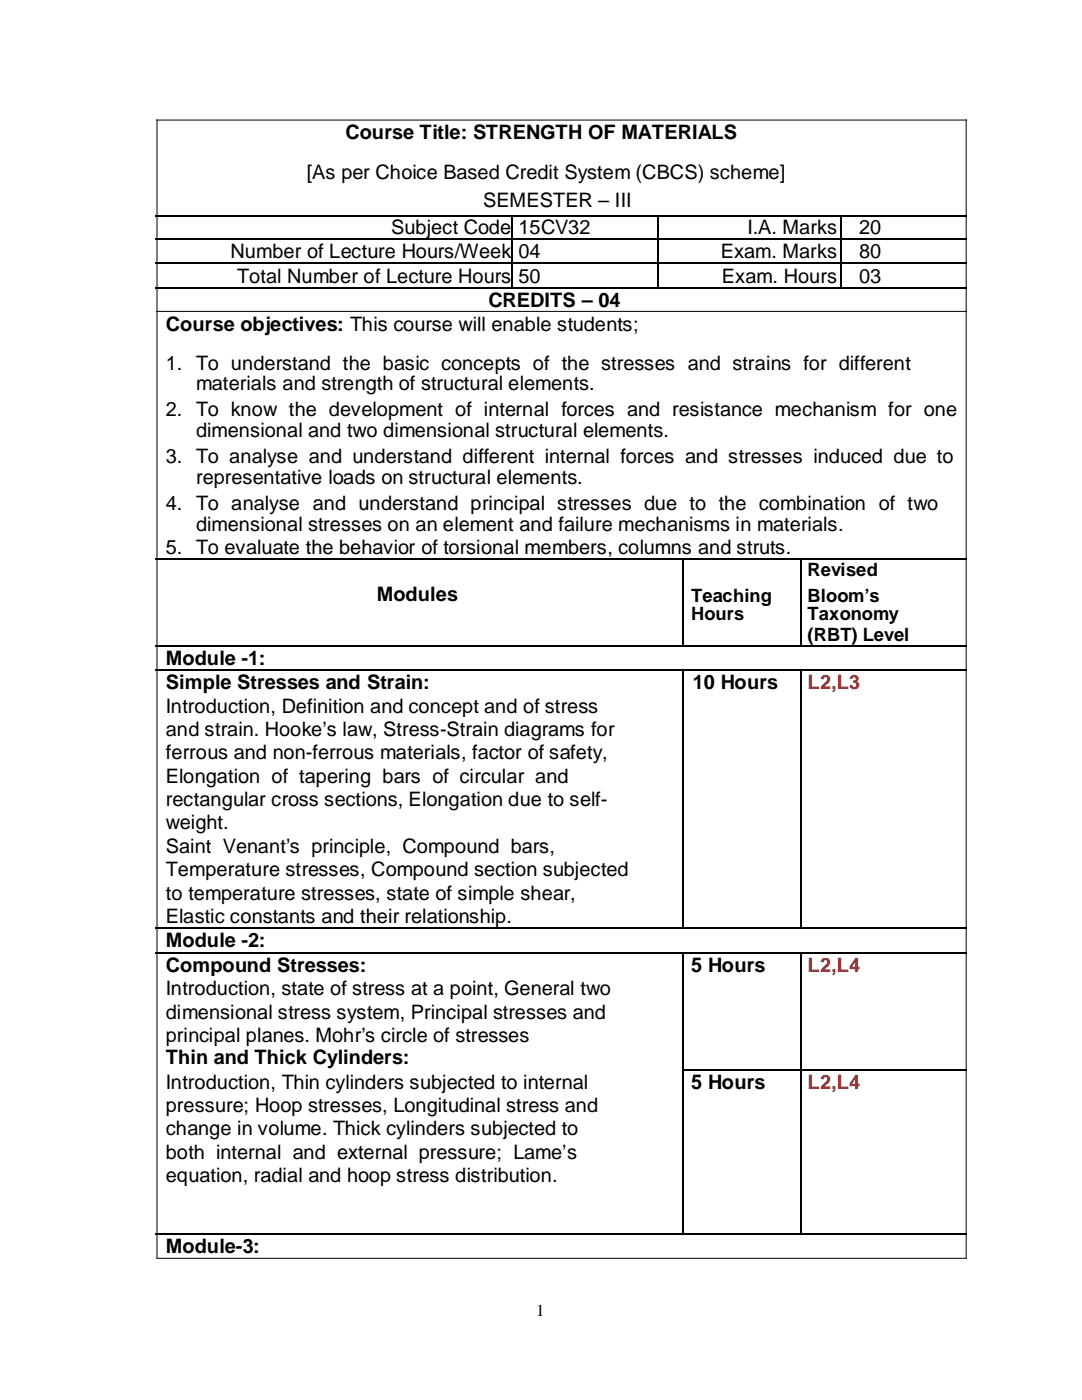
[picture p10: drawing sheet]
<svg xmlns="http://www.w3.org/2000/svg" width="216mm" height="279mm" viewBox="0 0 216 279" stroke-linecap="round" stroke-linejoin="round" font-family="sans-serif">
<defs><g id="words">
<g font-size="4">
<text x="68.9" y="27.7">Course Title: STRENGTH OF MATERIALS</text>
<text x="61.2" y="35.6">[As per Choice Based Credit System (CBCS) scheme]</text>
<text x="96.4" y="41.2">SEMESTER – III</text>
<text x="78.1" y="46.7">Subject Code</text>
<text x="103.5" y="46.7">15CV32</text>
<text x="149.2" y="46.7">I.A. Marks</text>
<text x="171.4" y="46.7">20</text>
<text x="46" y="51.5">Number of Lecture Hours/Week</text>
<text x="103.5" y="51.5">04</text>
<text x="143.8" y="51.5">Exam. Marks</text>
<text x="171.4" y="51.5">80</text>
<text x="47.3" y="56.4">Total Number of Lecture Hours 50</text>
<text x="144" y="56.4">Exam. Hours</text>
<text x="171.4" y="56.4">03</text>
<text x="97.5" y="61.3">CREDITS – 04</text>
<text x="33.1" y="66">Course objectives: This course will enable students;</text>
<text x="33.1" y="73.7">1. To understand the basic concepts of the stresses and strains for different</text>
<text x="39.1" y="77.9">materials and strength of structural elements.</text>
<text x="33.1" y="83.1">2. To know the development of internal forces and resistance mechanism for one</text>
<text x="39.1" y="87.3">dimensional and two dimensional structural elements.</text>
<text x="33.1" y="92.4">3. To analyse and understand different internal forces and stresses induced due to</text>
<text x="33.1" y="101.7">4. To analyse and understand principal stresses due to the combination of two</text>
<text x="39.1" y="96.6">representative loads on structural elements.</text>
<text x="39.1" y="105.9">dimensional stresses on an element and failure mechanisms in materials.</text>
<text x="33.1" y="110.6">5. To evaluate the behavior of torsional members, columns and struts.</text>
<text x="75.2" y="120">Modules</text>
<text x="33.1" y="132.7">Module -1:</text>
<text x="33.1" y="137.4">Simple Stresses and Strain:</text>
<text x="138.3" y="137.4">10 Hours</text>
<text x="33.1" y="142.2">Introduction, Definition and concept and of stress</text>
<text x="33.1" y="146.9">and strain. Hooke’s law, Stress-Strain diagrams for</text>
<text x="33.1" y="151.6">ferrous and non-ferrous materials, factor of safety,</text>
<text x="33.1" y="156.2">Elongation of tapering bars of circular and</text>
<text x="33.1" y="161">rectangular cross sections, Elongation due to self-</text>
<text x="33.1" y="165.5">weight.</text>
<text x="33.1" y="170.3">Saint Venant’s principle, Compound bars,</text>
<text x="33.1" y="174.9">Temperature stresses, Compound section subjected</text>
<text x="33.1" y="179.6">to temperature stresses, state of simple shear,</text>
<text x="33.1" y="184.2">Elastic constants and their relationship.</text>
<text x="33.1" y="189.1">Module -2:</text>
<text x="33.1" y="193.9">Compound Stresses:</text>
<text x="137.9" y="193.9">5 Hours</text>
<text x="33.1" y="198.5">Introduction, state of stress at a point, General two</text>
<text x="33.1" y="203.3">dimensional stress system, Principal stresses and</text>
<text x="33.1" y="207.9">principal planes. Mohr’s circle of stresses</text>
<text x="33.1" y="212.4">Thin and Thick Cylinders:</text>
<text x="33.1" y="217.3">Introduction, Thin cylinders subjected to internal</text>
<text x="33.1" y="221.9">pressure; Hoop stresses, Longitudinal stress and</text>
<text x="137.9" y="217.3">5 Hours</text>
<text x="33.1" y="226.6">change in volume. Thick cylinders subjected to</text>
<text x="33.1" y="231.3">both internal and external pressure; Lame’s</text>
<text x="33.1" y="236">equation, radial and hoop stress distribution.</text>
<text x="33.1" y="250.1">Module-3:</text>
</g>
<g font-size="4" fill="#f00">
<text x="161.1" y="137.4">L2,L3</text>
<text x="161.1" y="193.9">L2,L4</text>
<text x="161.1" y="217.3">L2,L4</text>
</g>
<g font-size="3.7">
<text x="161.1" y="115">Revised</text>
<text x="137.9" y="120">Teaching</text>
<text x="137.9" y="123.8">Hours</text>
<text x="161.1" y="120">Bloom’s</text>
<text x="161.1" y="123.8">Taxonomy</text>
<text x="161.1" y="127.8">(RBT) Level</text>
</g>
<text font-size="3.3" x="107" y="262.6">1</text>
</g></defs>
<path d="M31.2 24h161.7M31.3 23.9v227.1M192.8 23.9v227.1M31.2 62.1h161.7M31.2 251.1h161.7" fill="none" stroke="#000" stroke-width=".2"/>
<g fill="none" stroke="#000" stroke-width=".25">
<path d="M31.1 43.1h70.8M31.1 52.5h70.8M102.3 43.1h28.8M102.3 52.5h28.8M131.4 43.1h36.2M131.4 52.5h36.2M167.8 43.3v4.2M167.8 47.8v4.6M167.8 52.7v4.5M167.9 43.1h25.1M167.9 52.5h25.1M159.8 111.8v16.9"/>
<path d="M159.8 133.9v51.2M159.8 190.3v23.1M159.8 213.8v32.3"/>
</g>
<g fill="#000">
<path d="M101.9 43h.4v.3h-.4zM101.9 47.5h.4v.3h-.4zM101.9 52.4h.4v.3h-.4zM101.9 57.2h.4v.4h-.4zM131.1 43h.3v.3h-.3zM131.1 47.5h.3v.3h-.3zM131.1 52.4h.3v.3h-.3zM131.1 57.2h.3v.4h-.3zM167.6 43h.3v.3h-.3zM167.6 47.5h.3v.3h-.3zM167.6 52.4h.3v.3h-.3zM167.6 57.2h.3v.4h-.3z"/>
<path d="M136.1 111.4h.3v.4h-.3zM159.7 111.4h.2v.4h-.2zM136.1 128.7h.3v.3h-.3zM136.1 133.5h.3v.4h-.3zM136.4 128.7h.3v.3h-.3zM136.4 133.5h.3v.4h-.3zM159.7 128.7h.2v.3h-.2zM159.7 133.5h.2v.4h-.2zM159.9 128.7h.4v.3h-.4zM159.9 133.5h.4v.4h-.4zM136.1 185.1h.3v.3h-.3zM136.1 190h.3v.3h-.3z"/>
<path d="M136.4 185.1h.3v.3h-.3zM136.4 190h.3v.3h-.3zM159.7 185.1h.2v.3h-.2zM159.7 190h.2v.3h-.2zM159.9 185.1h.4v.3h-.4zM159.9 190h.4v.3h-.4zM136.1 213.4h.3v.4h-.3zM159.7 213.4h.2v.4h-.2zM136.1 246.1h.3v.4h-.3zM136.4 246.1h.3v.4h-.3zM159.7 246.1h.2v.4h-.2zM159.9 246.1h.4v.4h-.4z"/>
</g>
<g fill="none" stroke="#000" stroke-width=".34">
<path d="M30.9 57.4h71M31.1 47.7h70.8M102.1 43.3v4.2M102.1 47.8v4.6M102.1 52.7v4.5M102.3 47.7h28.8M102.3 57.4h28.8M131.2 43.3v4.2M131.2 47.8v4.6M131.2 52.7v4.5M131.4 47.7h36.2M131.4 57.4h36.2"/>
<path d="M167.9 47.7h25.1M167.9 57.4h25.1M31.1 111.6h105M136.2 111.8v16.9M136.4 111.6h23.3M159.9 111.6h33.1M31.1 128.9h105M31.1 133.7h105M136.2 133.9v51.2M136.7 128.9h23M136.7 133.7h23M160.3 128.9h32.7"/>
<path d="M160.3 133.7h32.7M31.1 185.3h105M31.1 190.2h105M136.2 190.3v23.1M136.7 185.3h23M136.7 190.2h23M160.3 185.3h32.7M160.3 190.2h32.7M136.2 213.8v32.3M136.4 213.6h23.3M159.9 213.6h33.1M31.1 246.3h105"/>
<path d="M136.7 246.3h23M160.3 246.3h32.7"/>
</g>
<use href="#words"/>
</svg>
